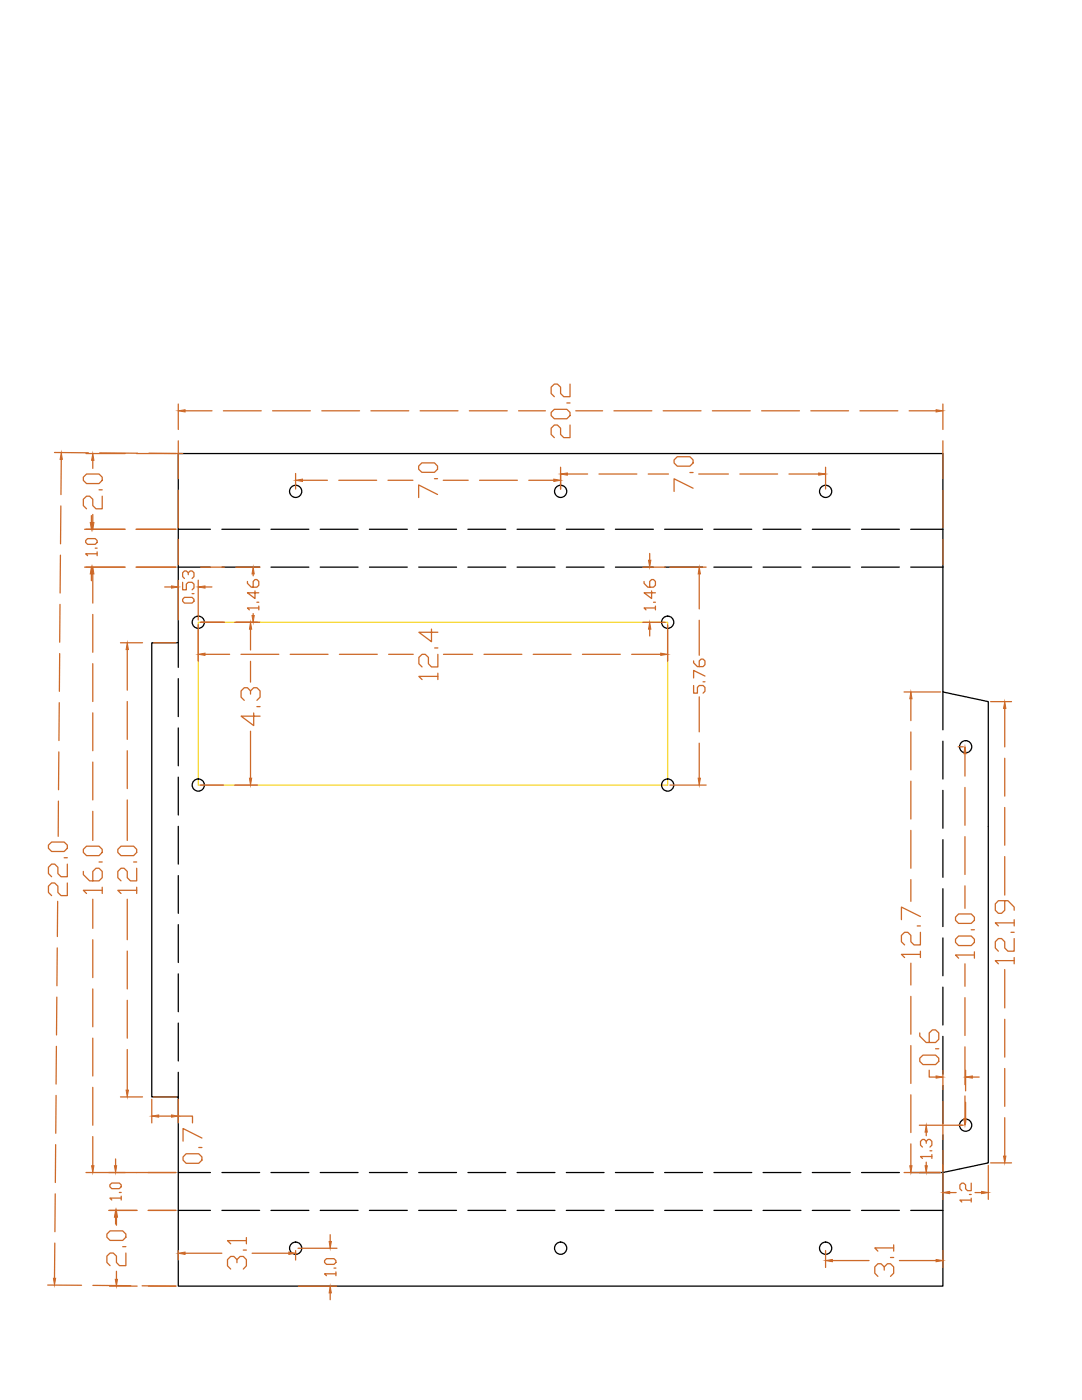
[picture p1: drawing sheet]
<svg xmlns="http://www.w3.org/2000/svg" width="216mm" height="279mm" viewBox="0 0 216 279" stroke-linecap="round" stroke-linejoin="round" font-family="sans-serif">
<!-- layer: 0 -->
<g fill="none" stroke="#000" stroke-width=".25">
<path d="M35.6 113.2v15.1h-5.3v90.6h5.3v15.1M35.6 113.2v-22.7h152.5v22.7M35.6 113.2h6.4M35.6 105.6h6.4M44.3 113.2h7.5M44.3 105.6h7.5M54.1 113.2h7.5M54.1 105.6h7.5M63.9 113.2h7.6M63.9 105.6h7.6M73.7 113.2h7.6M73.7 105.6h7.6"/>
<path d="M83.5 113.2h7.6M83.5 105.6h7.6M93.4 113.2h7.5M93.4 105.6h7.5M103.2 113.2h7.5M103.2 105.6h7.5M113 113.2h7.5M113 105.6h7.5M122.8 113.2h7.6M122.8 105.6h7.6M132.6 113.2h7.6M132.6 105.6h7.6"/>
<path d="M142.4 113.2h7.6M142.4 105.6h7.6M152.3 113.2h7.5M152.3 105.6h7.5M162.1 113.2h7.5M162.1 105.6h7.5M171.9 113.2h7.6M171.9 105.6h7.6M181.7 113.2h6.4M181.7 105.6h6.4M188.1 113.2v24.9l9.1 1.9v92.1l-9.1 1.9M35.6 128.3v4.9"/>
<path d="M35.6 135.5v7.5M188.1 138.1v7.6M35.6 145.3v7.5M35.6 155.1v7.6M188.1 147.9v7.6M188.1 157.7v7.6M35.6 164.9v7.6M35.6 174.7v7.6M188.1 167.6v7.5M188.1 177.4v7.5M35.6 184.5v7.6M35.6 194.4v7.5"/>
<path d="M188.1 187.2v7.5M188.1 197v7.6M35.6 204.2v7.5M35.6 214v4.9M188.1 206.8v7.6M188.1 216.6v7.6M35.6 234v22.7h152.5v-22.7M35.6 234h6.4M44.3 234h7.5M54.1 234h7.5M63.9 234h7.6M73.7 234h7.6"/>
<path d="M83.5 234h7.6M93.4 234h7.5M103.2 234h7.5M113 234h7.5M122.8 234h7.6M132.6 234h7.6M142.4 234h7.6M152.3 234h7.5M162.1 234h7.5M171.9 234h7.6M181.7 234h6.4M188.1 226.5v7.5"/>
<path d="M35.6 241.6h6.4M44.3 241.6h7.5M54.1 241.6h7.5M63.9 241.6h7.6M73.7 241.6h7.6M83.5 241.6h7.6M93.4 241.6h7.5M103.2 241.6h7.5M113 241.6h7.5M122.8 241.6h7.6M132.6 241.6h7.6M142.4 241.6h7.6"/>
<path d="M152.3 241.6h7.5M162.1 241.6h7.5M171.9 241.6h7.6M181.7 241.6h6.4"/>
<circle cx="59" cy="98.1" r="1.22"/>
<circle cx="111.9" cy="98.1" r="1.22"/>
<circle cx="164.7" cy="98.1" r="1.22"/>
<circle cx="39.6" cy="124.2" r="1.22"/>
<circle cx="133.2" cy="124.2" r="1.22"/>
<circle cx="39.6" cy="156.7" r="1.22"/>
<circle cx="133.2" cy="156.7" r="1.22"/>
<circle cx="192.7" cy="149" r="1.22"/>
<circle cx="192.7" cy="224.6" r="1.22"/>
<circle cx="59" cy="249.1" r="1.22"/>
<circle cx="111.9" cy="249.1" r="1.22"/>
<circle cx="164.7" cy="249.1" r="1.22"/>
</g>
<path d="M39.6 124.2h93.6v32.5h-93.6z" fill="none" stroke="#f8d731" stroke-width=".25"/>
<g fill="none" stroke="#cd6928" stroke-width=".25">
<path d="M113.7 76.7v2.5h-1.2l-.6-.7v-1.2l-.7-.6h-.6l-.6 .6v1.2l.6 .7M10.9 90.3l6.7 .1M12.2 91.7v7M16.6 95.2l.7-.6h2.5l.6 .6v.7l-.6 .6h-2.5l-.7-.6zM17.2 90.5h7.8M18.5 91.9v1.6M19.8 97.8h.6M19.9 90.4l7.5 .1M20.4 99v2.5h-1.3l-.6-.6v-1.3l-.6-.6h-.6l-.7 .6v1.3l.7 .6M27.3 90.5h7.8M29.7 90.5h6.8M35.6 80.6v5.1"/>
<path d="M35.6 88v7.5M35.6 97.8v7.6M36.9 82h5.4M44.6 82h7.5M54.4 82h7.5M59 94.5v3.1M60.4 95.8h4.9M64.2 82h7.5M67.6 95.8h7.6M74 82h7.6M77.4 95.8h5M83.5 93l.7-.6h2.5l.6 .6v.6l-.6 .7h-2.5l-.7-.7z"/>
<path d="M83.8 82h7.6M86.7 95.5h.6M87.3 98.7l-3.8-1.9v2.5M88.4 95.8h5M93.7 82h7.5M95.7 95.8h7.5M103.5 82h5.3M105.5 95.8h5M110 82.3l.6-.6h2.5l.6 .6v.6l-.6 .7h-2.5l-.6-.7zM111.9 93.2v4.4M113.1 80.4h.6M113.2 94.6h4.1"/>
<path d="M113.7 84.8v2.5h-1.2l-.6-.6v-1.2l-.7-.7h-.6l-.6 .7v1.2l.6 .6M114.9 82h5.3M119.5 94.6h7.6M122.5 82h7.6M129.3 94.6h4.1M132.3 82h7.6M134.5 91.8l.6-.6h2.6l.6 .6v.6l-.6 .6h-2.6l-.6-.6zM137.7 94.3h.6M138.3 97.4l-3.8-1.8v2.5M139.4 94.6h5.9M142.1 82h7.6M147.6 94.6h7.6"/>
<path d="M152 82h7.5M157.4 94.6h6M161.8 82h7.5M164.7 93.2v4.4M171.6 82h7.5M181.4 82h5.4M188.1 80.6v5.1M188.1 88v7.5M188.1 97.8v7.6M12.1 110.8l-.1 7.5M12.1 101v7.5M16.9 113.2h8.1"/>
<path d="M16.9 105.6h8.1M17.5 107.5h1.5l.4 .4v.4l-.4 .3h-1.5l-.4-.3v-.4zM18.2 102.9v1.4M18.2 114.5v1.4M18.5 102.7v1.6M18.5 114.5v5.9M19 109.4h.4M19.4 110.5h-2.3l.4 .4M19.4 110.1v.8M27.1 113.2h8M27.1 105.6h8M32.9 117.1h1.3"/>
<path d="M35.6 107.6v5.1M35.6 115.8v7.9M36.4 116.2v1.5h.8v-1.1l.4-.4h.7l.4 .4v.7l-.4 .4M36.8 119.2h1.5l.4 .4v.4l-.4 .4h-1.5l-.4-.4v-.4zM37.6 114.7v-.4l-.4-.4h-.4l-.4 .4v.8l.4 .4M37.6 114.3l.3-.4h.4l.4 .4v.8l-.4 .4M38.3 118.5h.4M39.6 115.8v7.9M40 113.2h4.8M40.9 117.1h1.4M47.1 113.2h4.8M49.4 116v.4l.7 .8h1.2l.3-.4v-.8l-.3-.3h-.4l-.4 .3v1.2"/>
<path d="M50.5 114.5v.4M50.9 117.9v1.6l-1.5-1.2h2.2M128.3 113.2h4.4M128.5 116v.4l.8 .8h1.1l.4-.4v-.8l-.4-.3h-.4l-.4 .3v1.2M129.6 110.5v1.3M130 117.9v1.6l-1.5-1.2h2.3M133.7 113.2h7.2M139.5 114.5v7M188.1 107.6v5.1M11.9 130.4l-.1 7.6M12 120.6l-.1 7.6M18.5 122.6v7.6"/>
<path d="M18.5 132.4v7.6M24 128.3h4.4M25.4 129.6v8.1M30.7 128.3h4.4M39.6 124.7v7.2M40 124.2h4.8M40.9 130.6h4.9M46.8 124.2h5.1M48.1 130.6h7.5M50 138.5v-.6l-.6-.6h-.7l-.6 .6v1.2l.6 .7M50 137.9l.6-.6h.7l.6 .6v1.2l-.6 .7M50 125.6v4.1"/>
<path d="M50 132v4.1M50.5 122.5v.3M51.3 120.2h.3M51.6 121.3h-2.2l.4 .4M51.6 121v.7M57.9 130.6h7.6M67.7 130.6h7.6M77.5 130.6h5M86.1 125.5v2.6l-2.5-1.9h3.8M86.7 129.3h.7M87.4 135h-3.8l.6 .6M87.4 130.6v2.5h-1.3l-.6-.6v-1.3l-.6-.6h-.7l-.6 .6v1.3l.6 .6"/>
<path d="M87.4 134.4v1.2M88.5 130.6h5.8M96.6 130.6h7.5M106.4 130.6h7.6M116.2 130.6h7.6M126 130.6h5.8M128.3 124.2h4.4M129.6 125.6v1.3M130.4 120.2h.4M130.8 121.3h-2.3l.4 .4M130.8 121v.7M133.2 124.7v7.2"/>
<path d="M138.4 136.8v1.5h.8v-1.1l.3-.4h.8l.4 .4v.8l-.4 .3M138.4 131.9v.4l.8 .7h1.1l.4-.3v-.8l-.4-.4h-.4l-.4 .4v1.1M139.5 123.8v7M139.5 139.1v7M140.3 136.1h.4M140.7 134.9l-2.3-1.1v1.5M180.4 138.1h7.3M181.8 139.5v4.3M11.7 159.9l-.1 7M11.7 150.1v7.5M11.8 140.2v7.6M18.5 142.3v7.5"/>
<path d="M18.5 152.1v7.5M25.4 140v7.6M25.4 149.8v7.6M25.4 159.6v8.1M40 156.7h4.6M46.8 156.7h4.6M50 145.9v9.4M50.6 142.3v2.5l-2.5-1.9h3.8M51.3 141h.6M133.7 156.7h7.2M139.5 148.3v7M181.8 146.1v7.5"/>
<path d="M181.8 155.9v7.6M191.2 149h1M192.5 150.4v4.5M192.5 157.1v7.6M197.7 140h4.1M200.5 141.4v7.7M200.5 151.3v7.6M9.7 168.7l.6-.7h2.5l.6 .7v.6l-.6 .6h-2.5l-.6-.6zM11.5 179.9l-.1 7M12.8 171.2h.6M13.4 176.2v2.5h-1.2l-.7-.6v-1.2l-.6-.7h-.6l-.6 .7v1.2l.6 .6M13.4 172.5v2.5h-1.2l-.7-.7v-1.2l-.6-.6h-.6l-.6 .6v1.2l.6 .7"/>
<path d="M16.6 173.9v.6l1.3 1.3h1.9l.6-.6v-1.3l-.6-.6h-.7l-.6 .6v1.9M16.6 169.5l.7-.6h2.5l.6 .6v.6l-.6 .7h-2.5l-.7-.7zM18.5 161.9v5.8M18.5 179.5v5.8M19.8 172h.6M20.4 177.7h-3.8l.7 .6M20.4 177.1v1.2M23.5 169.5l.6-.6h2.6l.6 .6v.6l-.6 .7h-2.6l-.6-.7zM25.4 179.5v8M26.7 172h.6M27.3 177.7h-3.8l.6 .6M27.3 173.3v2.5h-1.3l-.6-.6v-1.3l-.6-.6h-.7l-.6 .6v1.3l.6 .6"/>
<path d="M27.3 177.1v1.2M181.8 165.7v7.6M181.8 175.5v4.4M192.5 167v7.5M192.5 176.8v4.5M200.5 179.8v1.9l-.7 .6h-.6l-.6-.6v-1.3l.6-.6h1.9l1.3 1.2v.7M200.5 161.1v7.6M200.5 170.9v7.7M11.3 199v7.6M11.4 189.2v7.5M18.5 187.5v7.6M18.5 197.4v7.5"/>
<path d="M25.4 189.8v7.6M25.4 199.6v7.6M181.8 192.2v4.4M181.8 198.8v7.6M183 184.8h.7M183.7 190.5h-3.8l.6 .6M183.7 186.1v2.5h-1.3l-.6-.7v-1.2l-.7-.6h-.6l-.6 .6v1.2l.6 .7M183.7 182.9l-3.8-1.9v2.5M183.7 189.8v1.3M191.3 186.8h2.5l.6 .6v.7l-.6 .6h-2.5l-.6-.6v-.7zM191.3 182.4h2.5l.6 .6v.7l-.6 .6h-2.5l-.6-.6v-.7zM192.5 192.3v4.5"/>
<path d="M192.5 199.1v7.6M193.8 185.6h.6M194.4 190.6h-3.7l.6 .6M194.4 190v1.2M200.5 193.5v7.7M201.7 186.1h.7M202.4 191.7h-3.8l.6 .6M202.4 187.3v2.5h-1.3l-.6-.6v-1.3l-.7-.6h-.6l-.6 .6v1.3l.6 .6M202.4 184.2h-3.8l.6 .6M202.4 183.5v1.3M202.4 191.1v1.2M11.2 218.6l-.1 7.6"/>
<path d="M11.3 208.8l-.1 7.6M18.5 207.2v7.5M18.5 217v7.6M24 218.9h4.4M25.4 209.5v8.1M30.3 219.4v4.7M30.7 218.9h4.4M35.6 219.4v4.7M181.8 208.7v7.5M181.8 218.5v7.5M183.5 211.2l.7-.6h2.5l.6 .6v.6l-.6 .7h-2.5l-.7-.7zM183.5 206.1v.7l1.3 1.3h1.9l.6-.7v-1.3l-.6-.6h-.7l-.6 .6v2"/>
<path d="M185.4 213.6v1.4h1.4M186.7 209.3h.6M188.1 213.6v3.9M188.1 219.8v7.5M192.5 208.9v7.6M192.5 218.7v4.5M192.7 213.6v4.1M192.7 220v4.1M194 215h1.4M200.5 203.4v7.6M200.5 213.2v7.6M11 238.3v7.5"/>
<path d="M11.1 228.4l-.1 7.6M17.2 234h17.9M18.5 226.8v5.8M21.9 236.5l.4-.4h1.5l.4 .4v.3l-.4 .4h-1.5l-.4-.4zM23.1 231.3v1.3M23.8 238h.4M24.2 239.1h-2.3l.4 .4M24.2 238.7v.8M31.7 222.7h2.5M35.6 222.7h2.8v1.4M37.1 230.3h2.6l.6 .6v.6l-.6 .7h-2.6l-.6-.7v-.6zM39.7 229h.6"/>
<path d="M40.3 227.1l-3.8-1.9v2.5M180.4 234h7.3M181.8 228.3v4.3M183.4 224.6h8.8M184.8 228.2v-.4l-.4-.4h-.3l-.4 .4v.7l.4 .4M184.8 227.8l.4-.4h.4l.3 .4v.7l-.3 .4M184.8 225.9v.8M184.8 231.9v.7M185.6 229.7h.3M185.9 230.8h-2.2l.4 .4M185.9 230.4v.8M188.1 229.6v9.8"/>
<path d="M189.5 238h1.3M193.4 238.4h.4M193.8 239.5h-2.3l.4 .4M193.8 236.1v1.5h-.7l-.4-.4v-.7l-.4-.4h-.4l-.4 .4v.7l.4 .4M193.8 239.1v.8M194.6 238h1.2M197.2 232.6v6.8M197.7 232.1h4.1M200.5 223.1v7.6M9.5 256.5h6.8M10.9 248.1v7M18.5 256.5l7.6 .1"/>
<path d="M21.3 246.3l.7-.7h2.5l.6 .7v.6l-.6 .7h-2.5l-.7-.7zM21.7 241.6h5.7M21.9 256.7h5.5M23.1 242.9v1.4M23.2 242.9v1.6M23.2 253.7v1.6M24.5 248.8h.6M25.1 250.1v2.5h-1.3l-.6-.6v-1.3l-.6-.6h-.6l-.7 .6v1.3l.7 .6M28.4 256.6l6.7 .1h-5.5M29.5 241.6h5.6M35.6 249.6v1.9M36.9 250.1h7.4"/>
<path d="M47.3 252v-.6l-.6-.7h-.7l-.6 .7v1.2l.6 .7M47.3 251.4l.6-.7h.6l.7 .7v1.2l-.7 .7M48.5 249.5h.7M49.2 247.6h-3.8l.6 .6M49.2 247v1.2M50.3 250.1h7.3M59 249.6v1.9M59.5 249.1h7.7M59.5 256.7h7.7M64.8 251.6l.3-.4h1.5l.4 .4v.4l-.4 .3h-1.5l-.3-.3zM65.9 246.4v1.4M65.9 258v1.4"/>
<path d="M66.6 253.1h.4M67 254.2h-2.2l.3 .4M67 253.8v.8M164.7 249.6v3.3M166.1 251.6h7.3M176.4 253.5v-.7l-.6-.6h-.6l-.6 .6v1.3l.6 .6M176.4 252.8l.7-.6h.6l.6 .6v1.3l-.6 .6M177.7 251h.6M178.3 249.1h-3.7l.6 .6M178.3 248.4v1.3M179.5 251.6h7.3M188.1 249.6v3.3"/>
</g>
<g fill="#cd6928" stroke="#cd6928" stroke-width=".2">
<path d="M18.3 232.6h.4l-.2 1.4z"/>
<path d="M18.5 113.2l.2 1.3h-.4z"/>
<path d="M65.7 247.8h.4l-.2 1.3z"/>
<path d="M65.9 256.7l.2 1.3h-.4z"/>
<path d="M23 255.3h.4l-.2 1.4z"/>
<path d="M23.2 241.6l.2 1.3h-.4z"/>
<path d="M23.1 241.6l.2 1.3h-.5z"/>
<path d="M22.8 232.6h.5l-.2 1.4z"/>
<path d="M18.2 113.2l.3 1.3h-.5z"/>
<path d="M18 104.3h.5l-.3 1.3z"/>
<path d="M18.3 104.3h.4l-.2 1.3z"/>
<path d="M18.5 90.5l.2 1.4h-.4z"/>
<path d="M59 95.8l1.4-.2v.5z"/>
<path d="M110.5 95.6l1.4 .2-1.4 .3z"/>
<path d="M111.9 94.6l1.3-.2v.4z"/>
<path d="M163.4 94.4l1.3 .2-1.3 .2z"/>
<path d="M164.7 251.6l1.4-.2v.4z"/>
<path d="M186.8 251.4l1.3 .2-1.3 .2z"/>
<path d="M57.6 249.9l1.4 .2-1.4 .2z"/>
<path d="M35.6 250.1l1.3-.2v.4z"/>
<path d="M200.3 230.7h.4l-.2 1.4z"/>
<path d="M200.5 140l.2 1.4h-.4z"/>
<path d="M192.7 215l1.3-.3v.5z"/>
<path d="M186.8 214.7l1.3 .3-1.3 .2z"/>
<path d="M195.8 237.8l1.4 .2-1.4 .2z"/>
<path d="M188.1 238l1.4-.2v.4z"/>
<path d="M192.5 149l.3 1.4h-.5z"/>
<path d="M192.3 223.2h.5l-.3 1.4z"/>
<path d="M184.6 232.6h.4l-.2 1.4z"/>
<path d="M184.8 224.6l.2 1.3h-.4z"/>
<path d="M186.8 81.8l1.3 .2-1.3 .2z"/>
<path d="M35.6 82l1.3-.2v.4z"/>
<path d="M25.2 217.6h.4l-.2 1.3z"/>
<path d="M25.4 128.3l.2 1.3h-.4z"/>
<path d="M30.3 222.7l1.4-.2v.5z"/>
<path d="M34.2 222.5l1.4 .2-1.4 .3z"/>
<path d="M181.5 232.6h.5l-.2 1.4z"/>
<path d="M181.8 138.1l.2 1.4h-.5z"/>
<path d="M10.7 255.1h.4l-.2 1.4z"/>
<path d="M12.2 90.3l.2 1.4h-.4z"/>
<path d="M39.6 117.1l1.3-.2v.5z"/>
<path d="M34.2 116.9l1.4 .2-1.4 .3z"/>
<path d="M50.3 122.8h.4l-.2 1.4z"/>
<path d="M50.5 113.2l.2 1.3h-.4z"/>
<path d="M129.6 124.2l.3 1.4h-.5z"/>
<path d="M129.4 111.8h.5l-.3 1.4z"/>
<path d="M39.6 130.6l1.3-.2v.4z"/>
<path d="M131.8 130.4l1.4 .2-1.4 .2z"/>
<path d="M49.8 155.3h.4l-.2 1.4z"/>
<path d="M50 124.2l.2 1.4h-.4z"/>
<path d="M139.3 155.3h.5l-.3 1.4z"/>
<path d="M139.5 113.2l.3 1.3h-.5z"/>
</g>
</svg>
